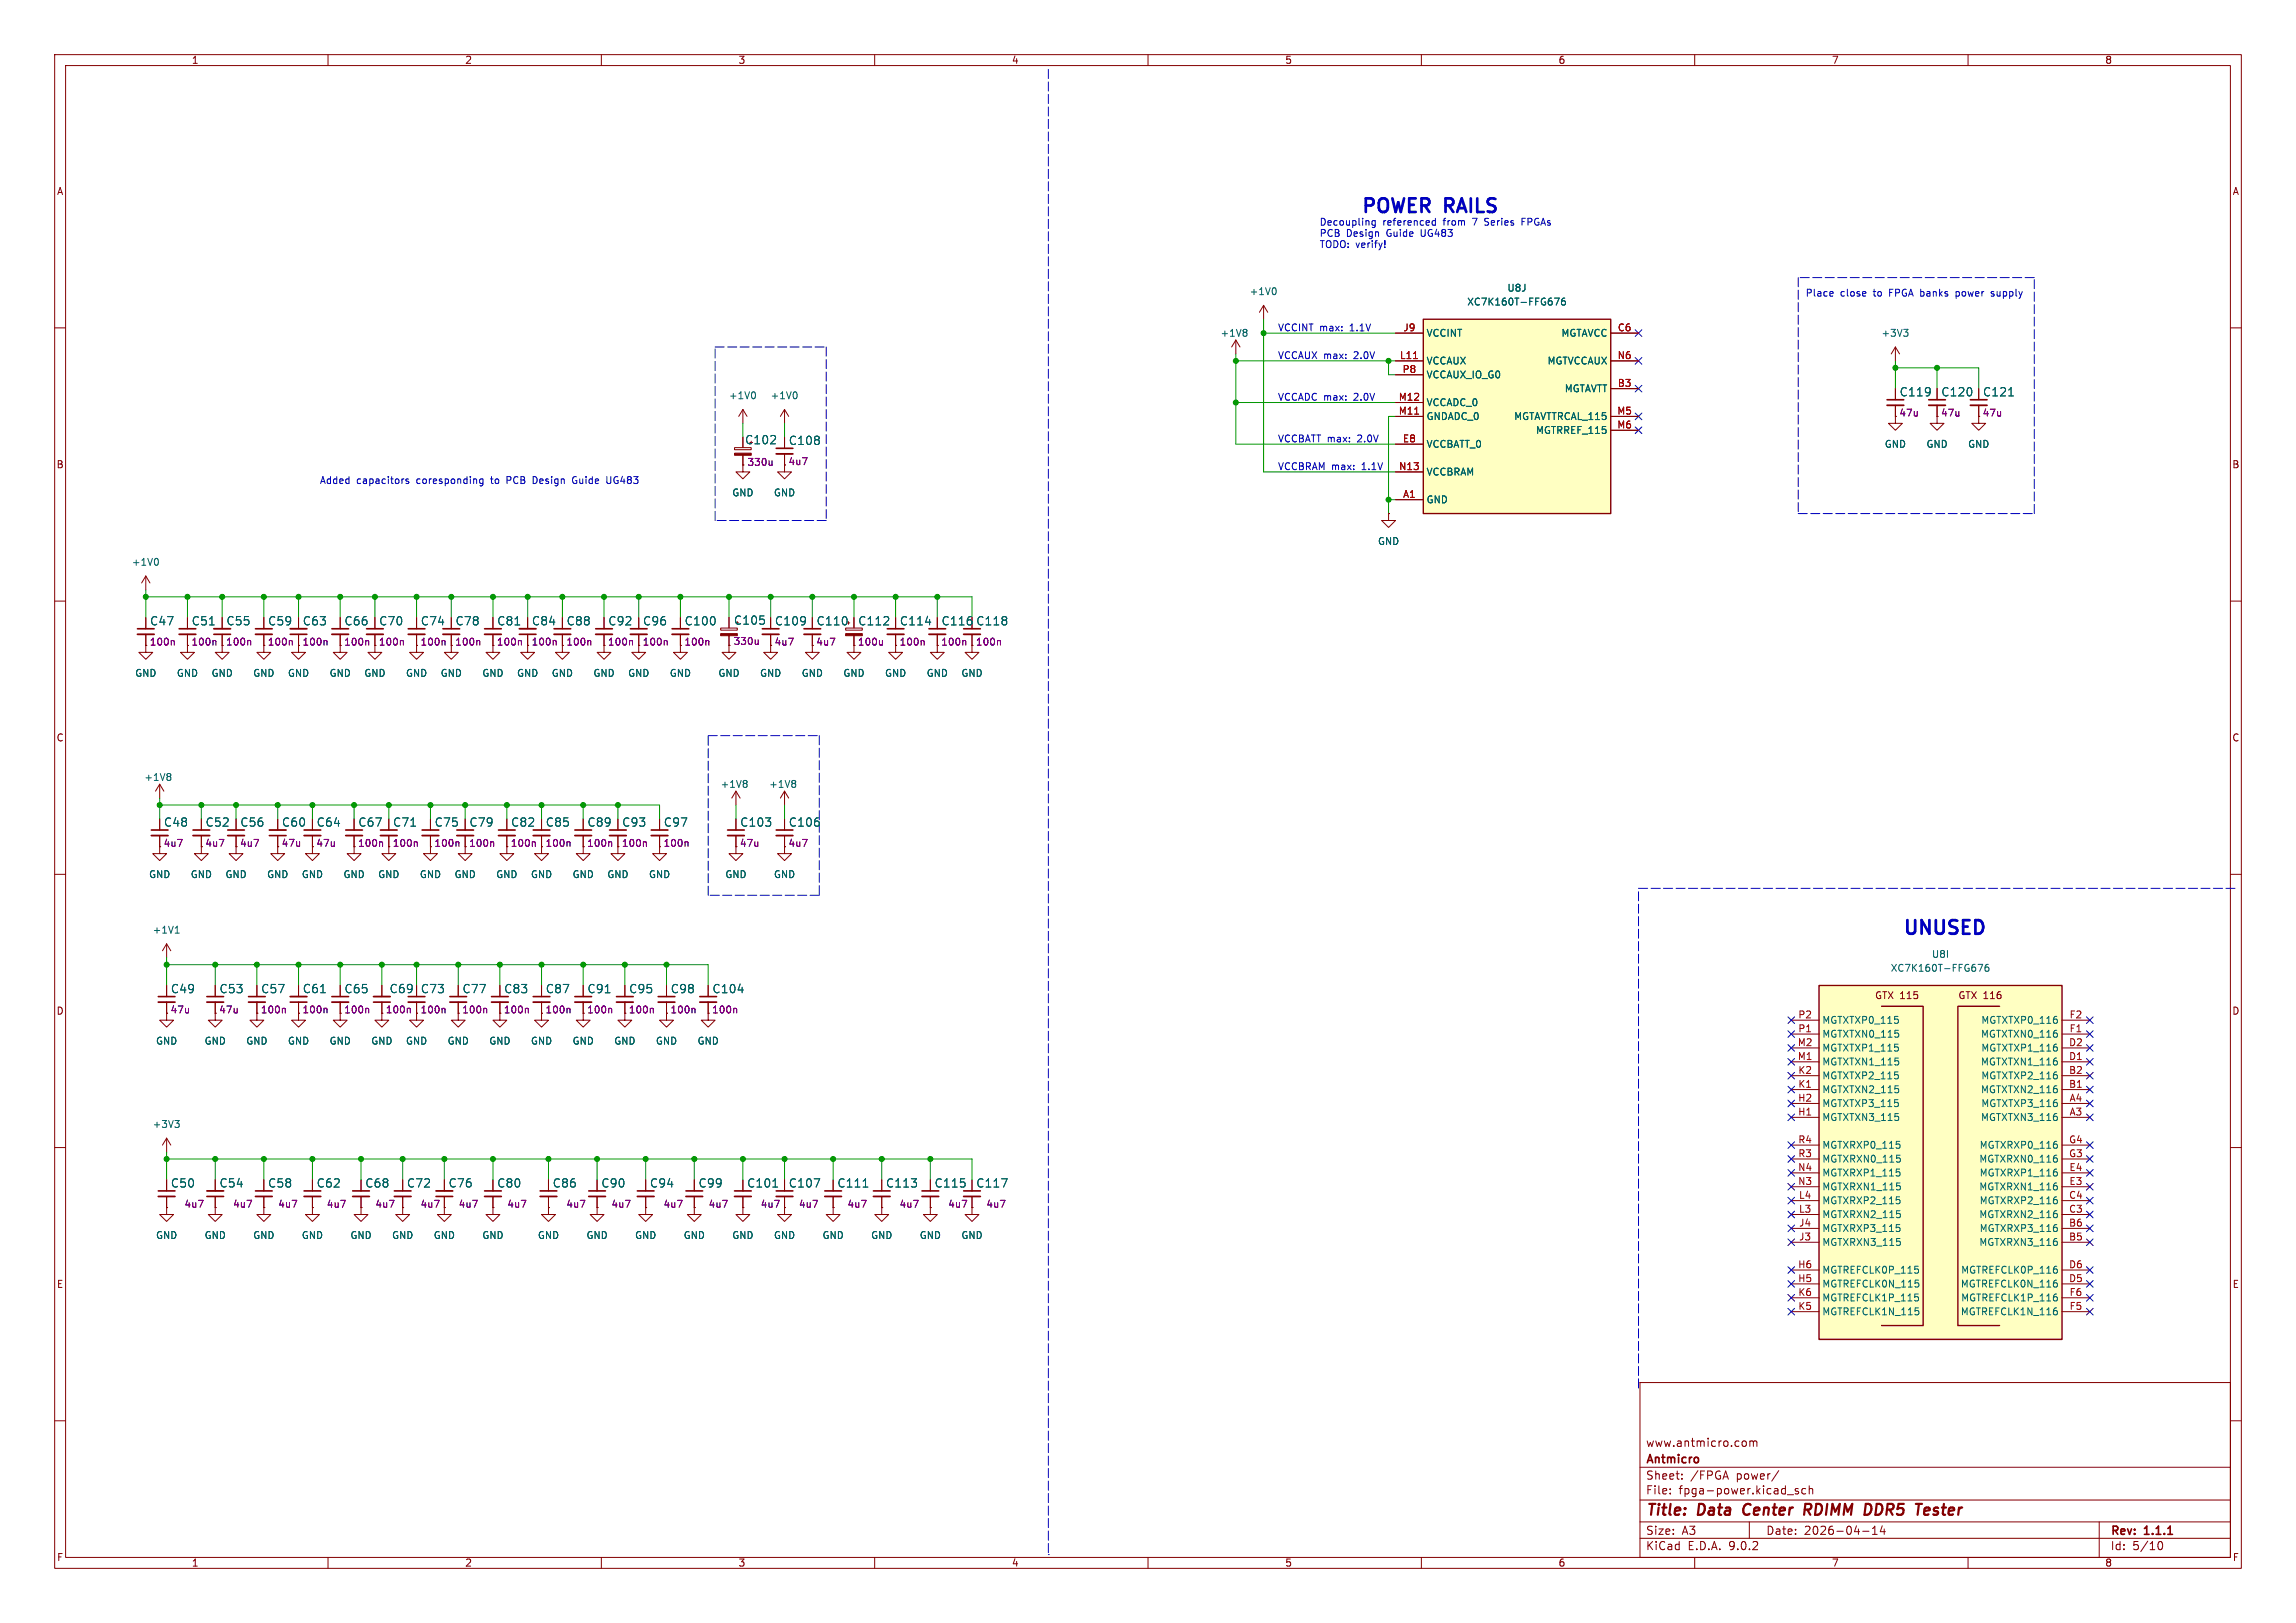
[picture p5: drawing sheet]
<svg xmlns="http://www.w3.org/2000/svg" width="420mm" height="297mm" viewBox="0 0 420 297" stroke-linecap="round" stroke-linejoin="round" font-family="sans-serif">
<defs><g id="words">
<g font-size="3.5" fill="#0000c2">
<text x="248.9" y="39.1">POWER</text>
<text x="264.5" y="39.1">RAILS</text>
<text x="348" y="171.2">UNUSED</text>
</g>
<g font-size="2.8" fill="#840000">
<text x="301" y="277.9">Title:</text>
<text x="310.6" y="277.9">Data</text>
<text x="319.7" y="277.9">Center</text>
<text x="331.7" y="277.9">RDIMM</text>
<text x="343.5" y="277.9">DDR5</text>
<text x="353.8" y="277.9">Tester</text>
</g>
<g font-size="2.1" fill="#006464">
<text x="347.4" y="72.7">C119</text>
<text x="355" y="72.7">C120</text>
<text x="362.6" y="72.7">C121</text>
<text x="144.2" y="81.6">C108</text>
<text x="27.4" y="114.7">C47</text>
<text x="35" y="114.7">C51</text>
<text x="41.3" y="114.6">C55</text>
<text x="49" y="114.7">C59</text>
<text x="55.3" y="114.7">C63</text>
<text x="62.9" y="114.7">C66</text>
<text x="69.3" y="114.7">C70</text>
<text x="76.9" y="114.7">C74</text>
<text x="83.2" y="114.7">C78</text>
<text x="90.9" y="114.7">C81</text>
<text x="97.2" y="114.6">C84</text>
<text x="103.6" y="114.7">C88</text>
<text x="111.2" y="114.7">C92</text>
<text x="117.5" y="114.7">C96</text>
<text x="125.2" y="114.7">C100</text>
<text x="134.2" y="114.5">C105</text>
<text x="141.7" y="114.7">C109</text>
<text x="149.3" y="114.7">C110</text>
<text x="156.9" y="114.7">C112</text>
<text x="164.5" y="114.7">C114</text>
<text x="172.1" y="114.7">C116</text>
<text x="178.5" y="114.7">C118</text>
<text x="29.9" y="151.5">C48</text>
<text x="37.5" y="151.5">C52</text>
<text x="43.9" y="151.5">C56</text>
<text x="51.5" y="151.5">C60</text>
<text x="57.8" y="151.5">C64</text>
<text x="65.5" y="151.5">C67</text>
<text x="71.8" y="151.5">C71</text>
<text x="79.4" y="151.5">C75</text>
<text x="85.8" y="151.5">C79</text>
<text x="93.4" y="151.5">C82</text>
<text x="99.8" y="151.5">C85</text>
<text x="107.4" y="151.5">C89</text>
<text x="113.7" y="151.5">C93</text>
<text x="121.3" y="151.5">C97</text>
<text x="135.3" y="151.5">C103</text>
<text x="144.2" y="151.5">C106</text>
<text x="31.2" y="182">C49</text>
<text x="40.1" y="182">C53</text>
<text x="47.7" y="182">C57</text>
<text x="55.3" y="182">C61</text>
<text x="62.9" y="182">C65</text>
<text x="71.2" y="182">C69</text>
<text x="76.9" y="182">C73</text>
<text x="84.5" y="182">C77</text>
<text x="92.1" y="182">C83</text>
<text x="99.8" y="182">C87</text>
<text x="107.4" y="182">C91</text>
<text x="115" y="182">C95</text>
<text x="122.6" y="182">C98</text>
<text x="130.2" y="182">C104</text>
<text x="31.2" y="217.5">C50</text>
<text x="40.1" y="217.5">C54</text>
<text x="49" y="217.5">C58</text>
<text x="57.8" y="217.5">C62</text>
<text x="66.7" y="217.5">C68</text>
<text x="74.4" y="217.5">C72</text>
<text x="82" y="217.5">C76</text>
<text x="90.9" y="217.5">C80</text>
<text x="101" y="217.5">C86</text>
<text x="109.9" y="217.5">C90</text>
<text x="118.8" y="217.5">C94</text>
<text x="127.7" y="217.5">C99</text>
<text x="136.6" y="217.5">C101</text>
<text x="144.2" y="217.5">C107</text>
<text x="153.1" y="217.5">C111</text>
<text x="162" y="217.5">C113</text>
<text x="170.9" y="217.5">C115</text>
<text x="178.5" y="217.5">C117</text>
</g>
<g font-size="2.1" fill="#840000">
<text x="136.2" y="81.5">C102</text>
<text x="301" y="268.2">Antmicro</text>
<text x="301" y="265">www.antmicro.com</text>
<text x="301" y="273.7">File:</text>
<text x="301" y="271">Sheet:</text>
<text x="307.1" y="273.7">fpga-power.kicad_sch</text>
<text x="309.2" y="271">/FPGA</text>
<text x="317.7" y="271">power/</text>
<text x="301" y="281.1">Size:</text>
<text x="307.6" y="281.1">A3</text>
<text x="323" y="281.1">Date:</text>
<text x="330" y="281.1">2026-04-14</text>
<text x="386" y="281.3">Rev:</text>
<text x="392.4" y="281.3">1.1.1</text>
<text x="301" y="283.9">KiCad</text>
<text x="308.7" y="283.9">E.D.A.</text>
<text x="316.3" y="283.9">9.0.2</text>
<text x="386" y="283.9">Id:</text>
<text x="390.1" y="283.9">5/10</text>
</g>
<g font-size="1.8" fill="#840000">
<text x="35" y="11.9">1</text>
<text x="85" y="11.9">2</text>
<text x="135" y="11.9">3</text>
<text x="185" y="11.9">4</text>
<text x="235" y="11.9">5</text>
<text x="285" y="11.9">6</text>
<text x="335" y="11.9">7</text>
<text x="385" y="11.9">8</text>
<text x="10.3" y="35.9">A</text>
<text x="408.3" y="35.9">A</text>
<text x="10.3" y="85.9">B</text>
<text x="408.2" y="85.9">B</text>
<text x="10.3" y="135.9">C</text>
<text x="408.2" y="135.9">C</text>
<text x="10.3" y="185.9">D</text>
<text x="342.9" y="183">GTX 115</text>
<text x="358.1" y="183">GTX 116</text>
<text x="408.2" y="185.9">D</text>
<text x="10.3" y="235.9">E</text>
<text x="408.3" y="235.9">E</text>
<text x="10.3" y="285.9">F</text>
<text x="35" y="286.9">1</text>
<text x="85" y="286.9">2</text>
<text x="135" y="286.9">3</text>
<text x="185" y="286.9">4</text>
<text x="235" y="286.9">5</text>
<text x="285" y="286.9">6</text>
<text x="335" y="286.9">7</text>
<text x="385" y="286.9">8</text>
<text x="408.3" y="285.9">F</text>
</g>
<g font-size="1.8" fill="#0000c2">
<text x="241.3" y="41.4">Decoupling</text>
<text x="252.9" y="41.4">referenced</text>
<text x="264.1" y="41.4">from</text>
<text x="269.7" y="41.4">7</text>
<text x="272" y="41.4">Series</text>
<text x="279" y="41.4">FPGAs</text>
<text x="241.3" y="43.4">PCB</text>
<text x="241.3" y="45.5">TODO: verify!</text>
<text x="246.3" y="43.4">Design</text>
<text x="253.7" y="43.4">Guide</text>
<text x="260.2" y="43.4">UG483</text>
<text x="330.2" y="54.4">Place</text>
<text x="336.6" y="54.4">close</text>
<text x="342.8" y="54.4">to</text>
<text x="345.9" y="54.4">FPGA banks</text>
<text x="358.4" y="54.4">power</text>
<text x="365.1" y="54.4">supply</text>
<text x="233.7" y="60.7">VCCINT max:</text>
<text x="233.7" y="65.8">VCCAUX max:</text>
<text x="247" y="60.7">1.1V</text>
<text x="247.8" y="65.8">2.0V</text>
<text x="233.7" y="73.4">VCCADC max:</text>
<text x="247.8" y="73.4">2.0V</text>
<text x="233.7" y="81">VCCBATT max:</text>
<text x="248.4" y="81">2.0V</text>
<text x="58.4" y="88.7">Added</text>
<text x="65.2" y="88.7">capacitors</text>
<text x="76.3" y="88.7">coresponding</text>
<text x="90.1" y="88.7">to</text>
<text x="93.2" y="88.7">PCB</text>
<text x="98.1" y="88.7">Design</text>
<text x="105.6" y="88.7">Guide</text>
<text x="112" y="88.7">UG483</text>
<text x="233.7" y="86.1">VCCBRAM max:</text>
<text x="249.2" y="86.1">1.1V</text>
</g>
<g font-size="1.8" fill="#006464">
<text x="275.6" y="53.6">U8J</text>
<text x="228.5" y="54.2">+1V0</text>
<text x="268.3" y="56.1">XC7K160T-FFG676</text>
<text x="223.2" y="61.8">+1V8</text>
<text x="260.9" y="61.8">VCCINT</text>
<text x="285.5" y="61.8">MGTAVCC</text>
<text x="344.1" y="61.8">+3V3</text>
<text x="260.9" y="66.9">VCCAUX</text>
<text x="260.9" y="69.4">VCCAUX_IO_G0</text>
<text x="283" y="66.9">MGTVCCAUX</text>
<text x="286.1" y="72">MGTAVTT</text>
<text x="133.2" y="73.3">+1V0</text>
<text x="140.9" y="73.3">+1V0</text>
<text x="260.9" y="74.5">VCCADC_0</text>
<text x="260.9" y="77.1">GNDADC_0</text>
<text x="276.9" y="77.1">MGTAVTTRCAL_115</text>
<text x="260.9" y="82.1">VCCBATT_0</text>
<text x="280.9" y="79.6">MGTRREF_115</text>
<text x="344.7" y="82.1">GND</text>
<text x="352.3" y="82.1">GND</text>
<text x="359.9" y="82.1">GND</text>
<text x="260.9" y="87.2">VCCBRAM</text>
<text x="133.9" y="91">GND</text>
<text x="141.5" y="91">GND</text>
<text x="260.9" y="92.3">GND</text>
<text x="252" y="99.9">GND</text>
<text x="24" y="103.7">+1V0</text>
<text x="24.6" y="124.1">GND</text>
<text x="32.3" y="124.1">GND</text>
<text x="38.6" y="124.1">GND</text>
<text x="46.2" y="124.1">GND</text>
<text x="52.6" y="124.1">GND</text>
<text x="60.2" y="124.1">GND</text>
<text x="66.5" y="124.1">GND</text>
<text x="74.2" y="124.1">GND</text>
<text x="80.5" y="124.1">GND</text>
<text x="88.1" y="124.1">GND</text>
<text x="94.5" y="124.1">GND</text>
<text x="100.8" y="124.1">GND</text>
<text x="108.5" y="124.1">GND</text>
<text x="114.8" y="124.1">GND</text>
<text x="122.4" y="124.1">GND</text>
<text x="131.3" y="124.1">GND</text>
<text x="138.9" y="124.1">GND</text>
<text x="146.6" y="124.1">GND</text>
<text x="154.2" y="124.1">GND</text>
<text x="161.8" y="124.1">GND</text>
<text x="169.4" y="124.1">GND</text>
<text x="175.8" y="124.1">GND</text>
<text x="26.3" y="143.1">+1V8</text>
<text x="131.7" y="144.4">+1V8</text>
<text x="140.6" y="144.4">+1V8</text>
<text x="27.2" y="160.9">GND</text>
<text x="34.8" y="160.9">GND</text>
<text x="41.1" y="160.9">GND</text>
<text x="48.8" y="160.9">GND</text>
<text x="55.1" y="160.9">GND</text>
<text x="62.7" y="160.9">GND</text>
<text x="69.1" y="160.9">GND</text>
<text x="76.7" y="160.9">GND</text>
<text x="83.1" y="160.9">GND</text>
<text x="90.7" y="160.9">GND</text>
<text x="97" y="160.9">GND</text>
<text x="104.6" y="160.9">GND</text>
<text x="111" y="160.9">GND</text>
<text x="118.6" y="160.9">GND</text>
<text x="132.6" y="160.9">GND</text>
<text x="141.5" y="160.9">GND</text>
<text x="27.8" y="171">+1V1</text>
<text x="345.8" y="178">XC7K160T-FFG676</text>
<text x="353.3" y="175.5">U8I</text>
<text x="28.4" y="191.4">GND</text>
<text x="37.3" y="191.4">GND</text>
<text x="45" y="191.4">GND</text>
<text x="52.6" y="191.4">GND</text>
<text x="60.2" y="191.4">GND</text>
<text x="67.8" y="191.4">GND</text>
<text x="74.2" y="191.4">GND</text>
<text x="81.8" y="191.4">GND</text>
<text x="89.4" y="191.4">GND</text>
<text x="97" y="191.4">GND</text>
<text x="104.6" y="191.4">GND</text>
<text x="112.3" y="191.4">GND</text>
<text x="119.9" y="191.4">GND</text>
<text x="127.5" y="191.4">GND</text>
<text x="333.2" y="187.6">MGTXTXP0_115</text>
<text x="333.2" y="190.1">MGTXTXN0_115</text>
<text x="362.3" y="190.1">MGTXTXN0_116</text>
<text x="362.3" y="187.6">MGTXTXP0_116</text>
<text x="333.2" y="192.6">MGTXTXP1_115</text>
<text x="333.2" y="195.2">MGTXTXN1_115</text>
<text x="333.2" y="197.7">MGTXTXP2_115</text>
<text x="362.3" y="195.2">MGTXTXN1_116</text>
<text x="362.3" y="192.6">MGTXTXP1_116</text>
<text x="362.3" y="197.7">MGTXTXP2_116</text>
<text x="333.2" y="200.3">MGTXTXN2_115</text>
<text x="333.2" y="202.8">MGTXTXP3_115</text>
<text x="362.3" y="200.3">MGTXTXN2_116</text>
<text x="362.3" y="202.8">MGTXTXP3_116</text>
<text x="27.8" y="206.6">+3V3</text>
<text x="333.2" y="205.3">MGTXTXN3_115</text>
<text x="362.3" y="205.3">MGTXTXN3_116</text>
<text x="333.2" y="210.4">MGTXRXP0_115</text>
<text x="333.2" y="213">MGTXRXN0_115</text>
<text x="333.2" y="215.5">MGTXRXP1_115</text>
<text x="362" y="213">MGTXRXN0_116</text>
<text x="362" y="210.4">MGTXRXP0_116</text>
<text x="362" y="215.5">MGTXRXP1_116</text>
<text x="333.2" y="218">MGTXRXN1_115</text>
<text x="333.2" y="220.6">MGTXRXP2_115</text>
<text x="362" y="218">MGTXRXN1_116</text>
<text x="362" y="220.6">MGTXRXP2_116</text>
<text x="28.4" y="226.9">GND</text>
<text x="37.3" y="226.9">GND</text>
<text x="46.2" y="226.9">GND</text>
<text x="55.1" y="226.9">GND</text>
<text x="64" y="226.9">GND</text>
<text x="71.6" y="226.9">GND</text>
<text x="79.2" y="226.9">GND</text>
<text x="88.1" y="226.9">GND</text>
<text x="98.3" y="226.9">GND</text>
<text x="107.2" y="226.9">GND</text>
<text x="116.1" y="226.9">GND</text>
<text x="125" y="226.9">GND</text>
<text x="133.9" y="226.9">GND</text>
<text x="141.5" y="226.9">GND</text>
<text x="150.4" y="226.9">GND</text>
<text x="159.3" y="226.9">GND</text>
<text x="168.1" y="226.9">GND</text>
<text x="175.8" y="226.9">GND</text>
<text x="333.2" y="223.1">MGTXRXN2_115</text>
<text x="333.2" y="225.7">MGTXRXP3_115</text>
<text x="362" y="223.1">MGTXRXN2_116</text>
<text x="362" y="225.7">MGTXRXP3_116</text>
<text x="333.2" y="228.2">MGTXRXN3_115</text>
<text x="333.2" y="233.3">MGTREFCLK0P_115</text>
<text x="358.6" y="233.3">MGTREFCLK0P_116</text>
<text x="362" y="228.2">MGTXRXN3_116</text>
<text x="333.2" y="235.8">MGTREFCLK0N_115</text>
<text x="333.2" y="238.4">MGTREFCLK1P_115</text>
<text x="358.6" y="235.8">MGTREFCLK0N_116</text>
<text x="358.6" y="238.4">MGTREFCLK1P_116</text>
<text x="333.2" y="240.9">MGTREFCLK1N_115</text>
<text x="358.6" y="240.9">MGTREFCLK1N_116</text>
</g>
<g font-size="1.8" fill="#a90000">
<text x="256" y="65.8">L11</text>
<text x="256.6" y="60.7">J9</text>
<text x="295.8" y="65.8">N6</text>
<text x="295.8" y="60.7">C6</text>
<text x="256.5" y="68.3">P8</text>
<text x="295.8" y="70.9">B3</text>
<text x="255.8" y="73.4">M12</text>
<text x="255.8" y="75.9">M11</text>
<text x="295.7" y="75.9">M5</text>
<text x="256.5" y="81">E8</text>
<text x="295.7" y="78.5">M6</text>
<text x="255.8" y="86.1">N13</text>
<text x="256.6" y="91.2">A1</text>
<text x="328.8" y="191.5">M2</text>
<text x="328.9" y="186.4">P2</text>
<text x="328.9" y="189">P1</text>
<text x="378.4" y="191.5">D2</text>
<text x="378.5" y="186.4">F2</text>
<text x="378.5" y="189">F1</text>
<text x="328.8" y="194.1">M1</text>
<text x="328.9" y="196.6">K2</text>
<text x="378.4" y="194.1">D1</text>
<text x="378.4" y="196.6">B2</text>
<text x="328.8" y="201.7">H2</text>
<text x="328.9" y="199.1">K1</text>
<text x="378.4" y="199.1">B1</text>
<text x="378.5" y="201.7">A4</text>
<text x="328.8" y="204.2">H1</text>
<text x="328.9" y="209.3">R4</text>
<text x="378.4" y="209.3">G4</text>
<text x="378.5" y="204.2">A3</text>
<text x="328.8" y="214.4">N4</text>
<text x="328.9" y="211.8">R3</text>
<text x="378.4" y="211.8">G3</text>
<text x="378.4" y="214.4">E4</text>
<text x="328.8" y="216.9">N3</text>
<text x="329" y="219.5">L4</text>
<text x="329" y="222">L3</text>
<text x="378.4" y="219.5">C4</text>
<text x="378.4" y="222">C3</text>
<text x="378.4" y="216.9">E3</text>
<text x="329" y="224.5">J4</text>
<text x="329" y="227.1">J3</text>
<text x="378.4" y="224.5">B6</text>
<text x="378.4" y="227.1">B5</text>
<text x="328.8" y="232.2">H6</text>
<text x="378.4" y="232.2">D6</text>
<text x="328.8" y="234.7">H5</text>
<text x="328.9" y="237.2">K6</text>
<text x="328.9" y="239.8">K5</text>
<text x="378.4" y="234.7">D5</text>
<text x="378.5" y="237.2">F6</text>
<text x="378.5" y="239.8">F5</text>
</g>
<g font-size="1.8" fill="#840084">
<text x="347.3" y="76.4">47u</text>
<text x="355" y="76.4">47u</text>
<text x="362.6" y="76.4">47u</text>
<text x="136.6" y="85.4">330u</text>
<text x="144.1" y="85.3">4u7</text>
<text x="27.3" y="118.3">100n</text>
<text x="34.9" y="118.3">100n</text>
<text x="41.3" y="118.3">100n</text>
<text x="48.9" y="118.3">100n</text>
<text x="55.2" y="118.3">100n</text>
<text x="62.9" y="118.4">100n</text>
<text x="69.2" y="118.3">100n</text>
<text x="76.8" y="118.3">100n</text>
<text x="83.2" y="118.3">100n</text>
<text x="90.8" y="118.3">100n</text>
<text x="97.2" y="118.3">100n</text>
<text x="103.5" y="118.3">100n</text>
<text x="111.1" y="118.3">100n</text>
<text x="117.5" y="118.3">100n</text>
<text x="125.1" y="118.3">100n</text>
<text x="134.1" y="118.2">330u</text>
<text x="141.6" y="118.3">4u7</text>
<text x="149.2" y="118.3">4u7</text>
<text x="156.8" y="118.3">100u</text>
<text x="164.5" y="118.3">100n</text>
<text x="172.1" y="118.3">100n</text>
<text x="178.4" y="118.3">100n</text>
<text x="29.8" y="155.2">4u7</text>
<text x="37.5" y="155.2">4u7</text>
<text x="43.8" y="155.2">4u7</text>
<text x="51.4" y="155.2">47u</text>
<text x="57.8" y="155.2">47u</text>
<text x="65.4" y="155.2">100n</text>
<text x="71.8" y="155.2">100n</text>
<text x="79.4" y="155.2">100n</text>
<text x="85.7" y="155.2">100n</text>
<text x="93.3" y="155.2">100n</text>
<text x="99.7" y="155.2">100n</text>
<text x="107.3" y="155.2">100n</text>
<text x="113.7" y="155.2">100n</text>
<text x="121.3" y="155.2">100n</text>
<text x="135.3" y="155.2">47u</text>
<text x="144.1" y="155.2">4u7</text>
<text x="31.1" y="185.6">47u</text>
<text x="40" y="185.6">47u</text>
<text x="47.6" y="185.6">100n</text>
<text x="55.2" y="185.6">100n</text>
<text x="62.9" y="185.6">100n</text>
<text x="70.5" y="185.6">100n</text>
<text x="76.8" y="185.6">100n</text>
<text x="84.5" y="185.6">100n</text>
<text x="92.1" y="185.6">100n</text>
<text x="99.7" y="185.6">100n</text>
<text x="107.3" y="185.6">100n</text>
<text x="114.9" y="185.6">100n</text>
<text x="122.6" y="185.6">100n</text>
<text x="130.2" y="185.6">100n</text>
<text x="33.7" y="221.2">4u7</text>
<text x="42.5" y="221.2">4u7</text>
<text x="50.8" y="221.2">4u7</text>
<text x="59.7" y="221.2">4u7</text>
<text x="68.6" y="221.2">4u7</text>
<text x="76.8" y="221.2">4u7</text>
<text x="83.8" y="221.2">4u7</text>
<text x="92.7" y="221.2">4u7</text>
<text x="103.5" y="221.2">4u7</text>
<text x="111.8" y="221.2">4u7</text>
<text x="121.3" y="221.2">4u7</text>
<text x="129.5" y="221.2">4u7</text>
<text x="139.1" y="221.2">4u7</text>
<text x="146" y="221.2">4u7</text>
<text x="154.9" y="221.2">4u7</text>
<text x="164.5" y="221.2">4u7</text>
<text x="173.4" y="221.2">4u7</text>
<text x="180.3" y="221.2">4u7</text>
</g>
</g></defs>
<g fill="none" stroke="#840000" stroke-width=".18">
<path d="M10 10h400v277h-400zM12 12h396v273h-396zM60 10v2M110 10v2M160 10v2M210 10v2M260 10v2M310 10v2M360 10v2M10 60h2M135.9 74.9v2.6M135.9 74.9l-.8 1.3"/>
<path d="M135.9 74.9l.8 1.3M143.5 74.9v2.6M143.5 74.9l-.8 1.3M143.5 74.9l.8 1.3M408 60h2M134.4 81.9h3v.4h-3zM135.9 85.1v1.3h-1.3l1.3 1.2 1.3-1.2h-1.3M135.9 85.1h.1M135.9 83.2v1.9M143.5 85.1v1.3h-1.3l1.3 1.2 1.3-1.2h-1.3M143.5 85.1h.1M143.5 80v2"/>
<path d="M143.5 83.1v2M10 110h2M156.2 118.1v1.3h-1.3l1.3 1.3 1.3-1.3h-1.3M156.2 118.1h.1M408 110h2M10 160h2M43.2 149.9v2M43.2 152.9v2M408 160h2M54.6 185.4v1.3h1.3l-1.3 1.3-1.3-1.3h1.3M54.6 185.4h.1M54.6 180.3v2.1"/>
<path d="M54.6 183.4v2M62.2 185.4v1.3h1.3l-1.3 1.3-1.2-1.3h1.2M62.2 185.4h.1M62.2 180.3v2.1M62.2 183.4v2M10 210h2M408 210h2M300 253h108v32h-108zM10 260h2M300 278.5h108M300 274.5h108M300 268.5h108"/>
<path d="M305.5 273.2v.2M305.5 272.5v.1M307.7 270.5v.2M307.7 269.8v.1M319.2 263.7l.2 .3v.4l-.2 .3M320 278.5v3M320.1 263.8l.4-.1 .2 .2M320.1 263.7v1M320.7 263.9l.2-.2 .4 .1 .1 .9M320.7 263.9v.8M325.4 269.1l-1.3 1.9M326.9 273.5h1.2"/>
<path d="M328.9 272.5l-.3-.1-.2 .2v.2l.5 .2v.3h-.5M330.3 272.5l-.4-.1-.3 .3v.4l.1 .2h.6M330.9 272.5l.3-.1 .3 .1 .1 .9M330.9 271.9v1.5M342.5 279.7l.4-.4v1.5M344.3 279.2l-.4 1.1h1M344.7 279.8v1M384 278.5v6.5M408 260h2M60 285v2M110 285v2M160 285v2"/>
<path d="M210 285v2M260 285v2M300 281.5h108M310 285v2M340.7 280.2h1.2M342.5 280.8h.9M360 285v2M394.7 282.7l.2-.5 .2-.1a.8 .8 0 0 1 .5 .7 .8 .8 0 0 1-.5 .8l-.2-.2-.2-.4"/>
</g>
<path d="M142 82h3M41.7 151.9h3M53.1 183.4h3M60.7 182.4h3.1M396.5 280.8h.9" fill="none" stroke="#840000" stroke-width=".3"/>
<path d="M319.2 275.5a1.27 1.27 0 0 0 0 1.6M330.6 276.3l.5 .9M331 275.2h-.7l-.3 2M331.1 276.2l-1 .1M342.3 275.7v.6M352.2 276l.5-.1 .2 .1 .1 .3-1 .2M352.8 277.1l-.6 .1" fill="none" stroke="#840000" stroke-width=".4"/>
<path d="M142 83.1h3M41.7 152.9h3M53.1 182.4h3M60.7 183.4h3.1" fill="none" stroke="#840000" stroke-width=".33"/>
<path d="M141.2 84.3v.9M141.2 85l-.2 .2M59.6 184.5l.2 .2v.7M67.3 184.5l.1 .2v.7" fill="none" stroke="#840084" stroke-width=".18"/>
<path d="M137.9 71.7a.79 .79 0 0 1 0 1.3M145.5 71.7a.79 .79 0 0 1 0 1.3" fill="none" stroke="#006464" stroke-width=".18"/>
<path d="M134.4 82.9h3v.4h-3z" fill="#840000" stroke="#840000" stroke-width=".18"/>
<g fill="#ffffc2">
<path d="M134.6 144.8l-.7 1.3z"/>
<path d="M134.6 144.8l.8 1.3z"/>
</g>
<path d="M134.6 144.8v2.5" fill="none" stroke="#ffffc2" stroke-width=".18"/>
<g fill="none" stroke="#840000" stroke-width=".18">
<path d="M346.7 76.2v1.3h1.3l-1.3 1.2-1.3-1.2h1.3M346.7 76.2h.1M346.7 63.5v2.5M346.7 71.1v2.1M346.7 74.2v2M346.7 63.5l-.8 1.3M346.7 63.5l.8 1.3M354.3 76.2v1.3h1.3l-1.3 1.2-1.2-1.2h1.2M354.3 76.2h.1M354.3 71.1v2.1M354.3 74.2v2M361.9 76.2v1.3h1.3l-1.3 1.2-1.2-1.2h1.2"/>
<path d="M361.9 76.2h.1M361.9 71.1v2.1M361.9 74.2v2M116.8 118.1v1.3h-1.2l1.2 1.3 1.3-1.3h-1.3M116.8 118.1h.1M116.8 113v2.1M116.8 116.1v2M131.8 114.9h3.1v.4h-3.1zM133.3 118.1v1.3h-1.2l1.2 1.3 1.3-1.3h-1.3M133.3 118.1h.1M133.3 113v1.9M133.3 116.3v1.8"/>
<path d="M29.2 154.9v1.3h-1.3l1.3 1.3 1.3-1.3h-1.3M29.2 154.9h.1M29.2 149.9v2M29.2 152.9v2M36.8 154.9v1.3h-1.2l1.2 1.3 1.3-1.3h-1.3M36.8 154.9h.1M36.8 149.9v2M36.8 152.9v2M43.2 154.9v1.3h-1.3l1.3 1.3 1.2-1.3h-1.2M43.2 154.9h.1M57.1 149.9v2M57.1 152.9v2"/>
<path d="M71.1 149.9v2M71.1 152.9v2M134.6 144.8l-.7 1.3M134.6 144.8l.8 1.3M134.6 144.8v2.5M30.5 172.7v2.6M30.5 172.7l-.8 1.3M30.5 172.7l.7 1.3M30.5 185.4v1.3h1.2l-1.2 1.3-1.3-1.3h1.3M30.5 185.4h.1M30.5 180.3v2.1M30.5 183.4v2"/>
<path d="M39.4 185.4v1.3h1.2l-1.2 1.3-1.3-1.3h1.3M39.4 185.4h.1M39.4 180.3v2.1M39.4 183.4v2M47 185.4v1.3h1.3l-1.3 1.3-1.3-1.3h1.3M47 185.4h.1M47 180.3v2.1M47 183.4v2"/>
</g>
<path d="M348.2 60.3h.8l-.4 .5M348.8 60.8l.2 .2v.3l-.2 .2M367.4 72.5h.9M136.4 142.8l.3 .3-.3 .3 .3 .2v.2l-.3 .3M32.1 170.8h.7M32.2 169.8l.2-.3v1.3" fill="none" stroke="#006464" stroke-width=".18"/>
<path d="M131.8 116h3.1v.3h-3.1z" fill="#840000" stroke="#840000" stroke-width=".18"/>
<path d="M121.9 117.2l.1 .2v.7M138.7 117.1v.8M138.7 117.8l-.2 .1M76.1 154l.2 .2v.7M52 184.5l.2 .2v.7" fill="none" stroke="#840084" stroke-width=".18"/>
<path d="M345.2 73.2h3M352.8 73.2h3.1M360.4 73.2h3.1M115.3 115.1h3.1M27.7 151.9h3M35.3 151.9h3.1M55.6 151.9h3.1M69.6 151.9h3M29 182.4h3M37.8 182.4h3.1M45.5 182.4h3" fill="none" stroke="#840000" stroke-width=".3"/>
<path d="M345.2 74.2h3M352.8 74.2h3.1M360.4 74.2h3.1M115.3 116.1h3.1M27.7 152.9h3M35.3 152.9h3.1M55.6 152.9h3.1M69.6 152.9h3M29 183.4h3M37.8 183.4h3.1M45.5 183.4h3" fill="none" stroke="#840000" stroke-width=".33"/>
<g fill="#ffffc2">
<path d="M29.2 143.5l-.8 1.3z"/>
<path d="M29.2 143.5l.8 1.3z"/>
</g>
<path d="M29.2 143.5v2.6" fill="none" stroke="#ffffc2" stroke-width=".18"/>
<g fill="none" stroke="#840000" stroke-width=".18">
<path d="M124.5 118.1v1.3h-1.3l1.3 1.3 1.2-1.3h-1.2M124.5 118.1h.1M124.5 113v2.1M124.5 116.1v2M141 118.1v1.3h-1.3l1.3 1.3 1.2-1.3h-1.2M141 118.1h.1M141 113v2.1M141 116.1v2M148.6 118.1v1.3h-1.3l1.3 1.3 1.3-1.3h-1.3M148.6 118.1h.1M148.6 113v2.1M148.6 116.1v2"/>
<path d="M163.8 118.1v1.3h-1.2l1.2 1.3 1.3-1.3h-1.3M163.8 118.1h.1M163.8 113v2.1M163.8 116.1v2M171.4 118.1v1.3h-1.2l1.2 1.3 1.3-1.3h-1.3M171.4 118.1h.1M171.4 113v2.1M171.4 116.1v2M177.8 118.1v1.3h-1.3l1.3 1.3 1.3-1.3h-1.3M177.8 118.1h.1M177.8 116.1v2M29.2 143.5l-.8 1.3"/>
<path d="M29.2 143.5l.8 1.3M29.2 143.5v2.6M57.1 154.9v1.3h-1.2l1.2 1.3 1.3-1.3h-1.3M57.1 154.9h.1M113 149.9v2M113 152.9v2M134.6 154.9v1.3h-1.3l1.3 1.3 1.3-1.3h-1.3M134.6 154.9h.1M134.6 149.9v2M134.6 152.9v2M143.5 154.9v1.3h-1.3l1.3 1.3 1.3-1.3h-1.3M143.5 154.9h.1"/>
<path d="M143.5 149.9v2M143.5 152.9v2M118.1 215.9v2M118.1 218.9v2.1M127 215.9v2M127 218.9v2.1M135.9 215.9v2M135.9 218.9v2.1M143.5 215.9v2M143.5 218.9v2.1M152.4 215.9v2M152.4 218.9v2.1"/>
<path d="M161.3 215.9v2M161.3 218.9v2.1M170.2 215.9v2M170.2 218.9v2.1M177.8 215.9v2M177.8 218.9v2.1M118.1 221v1.2h1.3l-1.3 1.3-1.3-1.3h1.3M118.1 221h.1M127 221v1.2h1.3l-1.3 1.3-1.3-1.3h1.3M127 221h.1M135.9 221v1.2h1.3l-1.3 1.3-1.3-1.3h1.3M135.9 221h.1"/>
<path d="M143.5 221v1.2h1.3l-1.3 1.3-1.3-1.3h1.3M143.5 221h.1M152.4 221v1.2h1.3l-1.3 1.3-1.3-1.3h1.3M152.4 221h.1M161.3 221v1.2h1.3l-1.3 1.3-1.3-1.3h1.3M161.3 221h.1M170.2 221v1.2h1.2l-1.2 1.3-1.3-1.3h1.3M170.2 221h.1M177.8 221v1.2h1.3l-1.3 1.3-1.3-1.3h1.3M177.8 221h.1"/>
</g>
<path d="M31 141.5l.3 .3-.3 .3 .3 .2v.3l-.3 .2M141.4 217.2h.8M157.9 217.2h.9" fill="none" stroke="#006464" stroke-width=".18"/>
<g fill="none" stroke="#840000" stroke-width=".3">
<path d="M122.9 115.1h3.1M139.4 115.1h3.1M147.1 115.1h3M162.3 115.1h3.1M169.9 115.1h3.1M176.3 115.1h3M111.5 151.9h3.1M133.1 151.9h3M142 151.9h3M116.6 217.9h3M125.5 217.9h3M134.4 217.9h3"/>
<path d="M142 217.9h3M150.9 217.9h3M159.8 217.9h3M168.7 217.9h3M176.3 217.9h3"/>
</g>
<g fill="none" stroke="#840000" stroke-width=".33">
<path d="M122.9 116.1h3.1M139.4 116.1h3.1M147.1 116.1h3M162.3 116.1h3.1M169.9 116.1h3.1M176.3 116.1h3M111.5 152.9h3.1M133.1 152.9h3M142 152.9h3M116.6 218.9h3M125.5 218.9h3M134.4 218.9h3"/>
<path d="M142 218.9h3M150.9 218.9h3M159.8 218.9h3M168.7 218.9h3M176.3 218.9h3"/>
</g>
<path d="M129.5 117.2l.2 .2v.7M168.9 117.2l.1 .2v.7M176.5 117.2l.2 .2v.7M182.8 117.2l.2 .2v.7M118.1 154l.1 .2v.7" fill="none" stroke="#840084" stroke-width=".18"/>
<g fill="#ffffc2">
<path d="M143.5 144.8l-.8 1.3z"/>
<path d="M143.5 144.8l.8 1.3z"/>
</g>
<path d="M143.5 144.8v2.5" fill="none" stroke="#ffffc2" stroke-width=".18"/>
<g fill="none" stroke="#840000" stroke-width=".18">
<path d="M26.7 118.1v1.3h-1.3l1.3 1.3 1.2-1.3h-1.2M26.7 118.1h.1M34.3 118.1v1.3h-1.3l1.3 1.3 1.3-1.3h-1.3M34.3 118.1h.1M40.6 118.1v1.3h-1.2l1.2 1.3 1.3-1.3h-1.3M40.6 118.1h.1M48.3 118.1v1.3h-1.3l1.3 1.3 1.2-1.3h-1.2M48.3 118.1h.1M48.3 113v2.1M48.3 116.1v2M54.6 118.1v1.3h-1.3l1.3 1.3 1.3-1.3h-1.3M54.6 118.1h.1"/>
<path d="M154.7 114.9h3v.4h-3zM154.9 114h.5M155.2 113.7v.5M156.2 113v1.9M156.2 116.3v1.8M120.6 154.9v1.3h-1.2l1.2 1.3 1.3-1.3h-1.3M120.6 154.9h.1M120.6 149.9v2M120.6 152.9v2M143.5 144.8l-.8 1.3M143.5 144.8l.8 1.3M143.5 144.8v2.5"/>
<path d="M76.2 185.4v1.3h1.3l-1.3 1.3-1.3-1.3h1.3M76.2 185.4h.1M76.2 180.3v2.1M76.2 183.4v2M83.8 185.4v1.3h1.3l-1.3 1.3-1.3-1.3h1.3M83.8 185.4h.1M114.3 180.3v2.1M114.3 183.4v2M121.9 185.4v1.3h1.3l-1.3 1.3-1.3-1.3h1.3M121.9 185.4h.1M121.9 180.3v2.1M121.9 183.4v2"/>
<path d="M129.5 185.4v1.3h1.3l-1.3 1.3-1.2-1.3h1.2M129.5 185.4h.1M129.5 180.3v2.1M129.5 183.4v2"/>
</g>
<path d="M145.3 142.8l.3 .3-.3 .3 .3 .2v.2l-.3 .3" fill="none" stroke="#006464" stroke-width=".18"/>
<path d="M46.7 115.1h3.1M119.1 151.9h3.1M74.7 182.4h3M112.8 182.4h3M120.4 182.4h3M128 182.4h3.1" fill="none" stroke="#840000" stroke-width=".3"/>
<path d="M46.7 116.1h3.1M119.1 152.9h3.1M74.7 183.4h3M112.8 183.4h3M120.4 183.4h3M128 183.4h3.1" fill="none" stroke="#840000" stroke-width=".33"/>
<path d="M53.3 117.2l.2 .2v.7M161.4 117.2v.9M161.4 117.9l-.2 .2M125.7 154l.2 .2v.7M81.2 184.5l.2 .2v.7M119.3 184.5l.2 .2v.7M126.9 184.5l.2 .2v.7M134.6 184.5l.1 .2v.7" fill="none" stroke="#840084" stroke-width=".18"/>
<path d="M154.7 116h3v.3h-3z" fill="#840000" stroke="#840000" stroke-width=".18"/>
<g fill="#ffffc2">
<path d="M332.7 180.3h44.5v64.8h-44.5z"/>
<path d="M344.2 184.2h7.6v58.4h-7.6z"/>
<path d="M358.1 184.2h7.7v58.4h-7.7z"/>
</g>
<path d="M332.7 180.3h44.5v64.8h-44.5zM344.2 184.2h7.6v58.4h-7.6M365.8 184.2h-7.7v58.4h7.7" fill="none" stroke="#840000" stroke-width=".25"/>
<g fill="none" stroke="#840000" stroke-width=".18">
<path d="M26.7 105.4v2.6M26.7 113v2.1M26.7 116.1v2M26.7 105.4l-.8 1.3M26.7 105.4l.7 1.3M34.3 113v2.1M34.3 116.1v2M40.6 113v2.1M40.6 116.1v2M54.6 113v2.1M54.6 116.1v2M96.5 113v2.1"/>
<path d="M96.5 116.1v2M102.9 118.1v1.3h-1.3l1.3 1.3 1.2-1.3h-1.2M102.9 118.1h.1M102.9 113v2.1M102.9 116.1v2M110.5 118.1v1.3h-1.3l1.3 1.3 1.3-1.3h-1.3M110.5 118.1h.1M110.5 113v2.1M110.5 116.1v2M50.8 149.9v2M50.8 152.9v2M78.7 154.9v1.3h-1.2l1.2 1.3 1.3-1.3h-1.3"/>
<path d="M78.7 154.9h.1M85.1 154.9v1.3h-1.3l1.3 1.3 1.3-1.3h-1.3M85.1 154.9h.1M85.1 149.9v2M85.1 152.9v2M92.7 154.9v1.3h-1.3l1.3 1.3 1.3-1.3h-1.3M92.7 154.9h.1M99.1 154.9v1.3h-1.3l1.3 1.3 1.2-1.3h-1.2M99.1 154.9h.1M99.1 149.9v2M99.1 152.9v2M106.7 154.9v1.3h-1.3l1.3 1.3 1.2-1.3h-1.2"/>
<path d="M106.7 154.9h.1M106.7 149.9v2M106.7 152.9v2M113 154.9v1.3h-1.2l1.2 1.3 1.3-1.3h-1.3M113 154.9h.1M83.8 180.3v2.1M83.8 183.4v2M99.1 185.4v1.3h1.2l-1.2 1.3-1.3-1.3h1.3M99.1 185.4h.1M99.1 180.3v2.1M99.1 183.4v2M106.7 185.4v1.3h1.2l-1.2 1.3-1.3-1.3h1.3"/>
<path d="M106.7 185.4h.1M106.7 180.3v2.1M106.7 183.4v2M114.3 185.4v1.3h1.3l-1.3 1.3-1.3-1.3h1.3M114.3 185.4h.1M327.7 186.7h5M327.7 189.2h5M327.7 191.8h5M327.7 194.3h5M327.7 196.9h5M327.7 199.4h5M377.2 186.7h5.1"/>
<path d="M377.2 189.2h5.1M377.2 191.8h5.1M377.2 194.3h5.1M377.2 196.9h5.1M377.2 199.4h5.1M327.7 201.9h5M327.7 204.5h5M327.7 209.6h5M327.7 212.1h5M327.7 214.6h5M327.7 217.2h5M327.7 219.7h5"/>
<path d="M377.2 201.9h5.1M377.2 204.5h5.1M377.2 209.6h5.1M377.2 212.1h5.1M377.2 214.6h5.1M377.2 217.2h5.1M377.2 219.7h5.1M327.7 222.2h5M327.7 224.8h5M327.7 227.3h5M327.7 232.4h5M327.7 234.9h5"/>
<path d="M327.7 237.5h5M377.2 222.2h5.1M377.2 224.8h5.1M377.2 227.3h5.1M377.2 232.4h5.1M377.2 234.9h5.1M377.2 237.5h5.1M327.7 240h5M377.2 240h5.1"/>
</g>
<g fill="none" stroke="#006464" stroke-width=".18">
<path d="M28.7 102.2a.79 .79 0 0 1 0 1.2M361.8 176.5h.9l-.6 1.2M363.7 176.5h-.4a.86 .86 0 0 0 0 1.2l.5-.1v-.4l-.2-.2h-.4l-.1 .2M346.9 208.9h.6M346.9 213.9h.6M346.9 219h.6M347 211.4h.6M347 216.5h.6M347.4 209.4l.2 .2-.2 .5M347.4 214.5l.2 .2-.2 .4M347.4 219.6l.2 .1-.2 .5M347.5 211.9l.1 .2-.1 .5"/>
<path d="M347.5 217l.1 .2-.1 .5M376.2 211.9l.1 .2-.1 .5M376.2 209.4l.1 .2-.1 .5M376.2 214.5l.1 .2-.1 .4M376.2 217l.1 .2-.1 .5M376.2 219.6l.1 .1-.1 .5M346.9 224.1h.6M347 221.6h.6M347 226.6h.6M347.4 224.6l.2 .2-.2 .5M347.5 222.1l.1 .2-.1 .5M347.5 227.2l.1 .2-.1 .4"/>
<path d="M350.3 231.7h.6M350.3 236.8h.6M350.3 234.3h.6M350.3 239.3h.6M350.7 232.2l.2 .2v.3l-.2 .3M350.7 237.3l.2 .2v.3l-.2 .3M350.9 234.8l.1 .2-.1 .5M350.9 239.9l.1 .2-.1 .4M376 231.7h.2M376 236.8h.2M376.1 232.2l.2 .2v.3l-.2 .3M376.1 237.3l.2 .2v.3l-.2 .3"/>
<path d="M376.2 222.1l.1 .2-.1 .5M376.2 224.6l.1 .2-.1 .5M376.2 227.2l.1 .2-.1 .4M376.2 234.8l.1 .2-.1 .5M376.2 239.9l.1 .2-.1 .4"/>
</g>
<g fill="none" stroke="#840000" stroke-width=".3">
<path d="M25.1 115.1h3.1M32.8 115.1h3M39.1 116.1h3.1M53.1 116.1h3M95 116.1h3M101.3 115.1h3.1M109 115.1h3M49.3 152.9h3M83.6 151.9h3M97.5 151.9h3.1M105.2 151.9h3M82.3 182.4h3"/>
<path d="M97.5 182.4h3.1M105.2 182.4h3"/>
</g>
<g fill="none" stroke="#840000" stroke-width=".33">
<path d="M25.1 116.1h3.1M32.8 116.1h3M39.1 115.1h3.1M53.1 115.1h3M95 115.1h3M101.3 116.1h3.1M109 116.1h3M49.3 151.9h3M83.6 152.9h3M97.5 152.9h3.1M105.2 152.9h3M82.3 183.4h3"/>
<path d="M97.5 183.4h3.1M105.2 183.4h3"/>
</g>
<g fill="none" stroke="#840084" stroke-width=".18">
<path d="M31.7 117.2l.2 .2v.7M39.3 117.2l.2 .2v.7M45.7 117.2l.1 .2v.6M59.6 117.2l.2 .2v.7M101.5 117.2l.2 .2v.6M107.9 117.2l.2 .2v.7M115.5 117.2l.2 .2v.7M90.1 154l.2 .2v.7M104.1 154l.2 .2v.7M111.7 154l.2 .2v.7M88.8 184.5l.2 .2v.7M104.1 184.5l.2 .2v.7"/>
<path d="M111.7 184.5l.2 .2v.7"/>
</g>
<g fill="#ffffc2">
<path d="M226.1 62.2l-.8 1.3z"/>
<path d="M226.1 62.2l.7 1.3z"/>
</g>
<path d="M226.1 62.2v2.6" fill="none" stroke="#ffffc2" stroke-width=".18"/>
<g fill="none" stroke="#840000" stroke-width=".18">
<path d="M231.1 55.9l-.7 1.3M231.1 55.9l.8 1.3M231.1 55.9v2.5M226.1 62.2l-.8 1.3M226.1 62.2l.7 1.3M226.1 62.2v2.6M254 94v1.3h-1.3l1.3 1.2 1.3-1.2h-1.3M254 94h.1M76.2 118.1v1.3h-1.3l1.3 1.3 1.3-1.3h-1.3M76.2 118.1h.1M64.8 154.9v1.3h-1.3l1.3 1.3 1.2-1.3h-1.2M64.8 154.9h.1"/>
<path d="M64.8 149.9v2M64.8 152.9v2M71.1 154.9v1.3h-1.3l1.3 1.3 1.3-1.3h-1.3M71.1 154.9h.1M78.7 149.9v2M78.7 152.9v2M92.7 149.9v2M92.7 152.9v2M69.8 185.4v1.3h1.3l-1.3 1.3-1.2-1.3h1.2M69.8 185.4h.1M69.8 180.3v2.1M69.8 183.4v2"/>
<path d="M91.4 185.4v1.3h1.3l-1.3 1.3-1.2-1.3h1.2M91.4 185.4h.1M91.4 180.3v2.1M91.4 183.4v2M30.5 208.3v2.5M30.5 215.9v2M30.5 218.9v2.1M30.5 208.3l-.8 1.3M30.5 208.3l.7 1.3M39.4 215.9v2M39.4 218.9v2.1M48.3 215.9v2"/>
<path d="M48.3 218.9v2.1M57.1 215.9v2M57.1 218.9v2.1M66 215.9v2M66 218.9v2.1M73.7 215.9v2M73.7 218.9v2.1M30.5 221v1.2h1.2l-1.2 1.3-1.3-1.3h1.3M30.5 221h.1M39.4 221v1.2h1.2l-1.2 1.3-1.3-1.3h1.3M39.4 221h.1M48.3 221v1.2h1.2l-1.2 1.3-1.3-1.3h1.3"/>
<path d="M48.3 221h.1M57.1 221v1.2h1.3l-1.3 1.3-1.2-1.3h1.2M57.1 221h.1M73.7 221v1.2h1.2l-1.2 1.3-1.3-1.3h1.3M73.7 221h.1"/>
</g>
<path d="M233.1 52.6a.79 .79 0 0 1 0 1.3M227.9 60.3l.2 .2-.2 .3 .2 .3v.2l-.2 .2M32 205h.8l-.4 .5M32.5 205.5l.3 .3v.3l-.3 .2" fill="none" stroke="#006464" stroke-width=".18"/>
<path d="M63.2 151.9h3.1M77.2 151.9h3.1M91.2 151.9h3M68.3 183.4h3.1M89.9 182.4h3.1M29 217.9h3M37.8 218.9h3.1M46.7 217.9h3.1M55.6 217.9h3.1M64.5 217.9h3.1M72.1 217.9h3.1" fill="none" stroke="#840000" stroke-width=".3"/>
<path d="M63.2 152.9h3.1M77.2 152.9h3.1M91.2 152.9h3M68.3 182.4h3.1M89.9 183.4h3.1M29 218.9h3M37.8 217.9h3.1M46.7 218.9h3.1M55.6 218.9h3.1M64.5 218.9h3.1M72.1 218.9h3.1" fill="none" stroke="#840000" stroke-width=".33"/>
<path d="M69.8 154l.2 .2v.7M83.8 154l.1 .2v.7M97.7 154l.2 .2v.7M74.9 184.5l.2 .2v.7M96.5 184.5l.1 .2v.7" fill="none" stroke="#840084" stroke-width=".18"/>
<path d="M260.3 58.4h34.3v35.6h-34.3z" fill="#ffffc2"/>
<path d="M260.3 58.4h34.3v35.6h-34.3z" fill="none" stroke="#840000" stroke-width=".25"/>
<g fill="none" stroke="#840000" stroke-width=".18">
<path d="M255.3 61h5M255.3 66h5M255.3 68.6h5M255.3 73.7h5M255.3 76.2h5M294.6 61h5.1M294.6 66h5.1M294.6 76.2h5.1M294.6 71.1h5.1M294.6 78.7h5.1M346.7 76.2h.1M346.7 71.1v2.1"/>
<path d="M346.7 74.2v2M354.3 76.2h.1M354.3 71.1v2.1M354.3 74.2v2M361.9 76.2h.1M361.9 71.1v2.1M361.9 74.2v2M135.9 85.1h.1M135.9 83.2v1.9M143.5 85.1h.1M143.5 80v2M143.5 83.1v2"/>
<path d="M254 94h.1M255.3 81.3h5M255.3 86.4h5M255.3 91.4h5M26.7 118.1h.1M26.7 113v2.1M26.7 116.1v2M34.3 118.1h.1M34.3 113v2.1M34.3 116.1v2M40.6 118.1h.1M40.6 113v2.1"/>
<path d="M40.6 116.1v2M48.3 118.1h.1M48.3 113v2.1M48.3 116.1v2M54.6 118.1h.1M54.6 113v2.1M54.6 116.1v2M62.2 118.1v1.3h-1.2l1.2 1.3 1.3-1.3h-1.3M62.2 118.1h.1M62.2 113v2.1M62.2 116.1v2M68.6 118.1v1.3h-1.3l1.3 1.3 1.2-1.3h-1.2"/>
<path d="M68.6 118.1h.1M68.6 113v2.1M68.6 116.1v2M76.2 118.1h.1M76.2 113v2.1M76.2 116.1v2M82.5 118.1v1.3h-1.2l1.2 1.3 1.3-1.3h-1.3M82.5 118.1h.1M82.5 113v2.1M82.5 116.1v2M90.2 118.1v1.3h-1.3l1.3 1.3 1.2-1.3h-1.2M90.2 118.1h.1"/>
<path d="M90.2 113v2.1M90.2 116.1v2M96.5 118.1v1.3h-1.3l1.3 1.3 1.3-1.3h-1.3M96.5 118.1h.1M96.5 113v2.1M96.5 116.1v2M102.9 118.1h.1M102.9 113v2.1M102.9 116.1v2M110.5 118.1h.1M110.5 113v2.1M110.5 116.1v2"/>
<path d="M116.8 118.1h.1M116.8 113v2.1M116.8 116.1v2M124.5 118.1h.1M124.5 113v2.1M124.5 116.1v2M133.3 118.1h.1M133.3 113v1.9M133.3 116.3v1.8M141 118.1h.1M141 113v2.1M141 116.1v2"/>
<path d="M148.6 118.1h.1M148.6 113v2.1M148.6 116.1v2M156.2 118.1h.1M156.2 113v1.9M156.2 116.3v1.8M163.8 118.1h.1M163.8 113v2.1M163.8 116.1v2M171.4 118.1h.1M171.4 113v2.1M171.4 116.1v2"/>
<path d="M177.8 118.1h.1M177.8 116.1v2M29.2 154.9h.1M29.2 149.9v2M29.2 152.9v2M36.8 154.9h.1M36.8 149.9v2M36.8 152.9v2M43.2 154.9h.1M43.2 149.9v2M43.2 152.9v2M50.8 154.9v1.3h-1.3l1.3 1.3 1.3-1.3h-1.3"/>
<path d="M50.8 154.9h.1M50.8 149.9v2M50.8 152.9v2M57.1 154.9h.1M57.1 149.9v2M57.1 152.9v2M64.8 154.9h.1M64.8 149.9v2M64.8 152.9v2M71.1 154.9h.1M71.1 149.9v2M71.1 152.9v2"/>
<path d="M78.7 154.9h.1M78.7 149.9v2M78.7 152.9v2M85.1 154.9h.1M85.1 149.9v2M85.1 152.9v2M92.7 154.9h.1M92.7 149.9v2M92.7 152.9v2M99.1 154.9h.1M99.1 149.9v2M99.1 152.9v2"/>
<path d="M106.7 154.9h.1M106.7 149.9v2M106.7 152.9v2M113 154.9h.1M113 149.9v2M113 152.9v2M120.6 154.9h.1M120.6 149.9v2M120.6 152.9v2M134.6 154.9h.1M134.6 149.9v2M134.6 152.9v2"/>
<path d="M143.5 154.9h.1M143.5 149.9v2M143.5 152.9v2M30.5 185.4h.1M30.5 180.3v2.1M30.5 183.4v2M39.4 185.4h.1M39.4 180.3v2.1M39.4 183.4v2M47 185.4h.1M47 180.3v2.1M47 183.4v2"/>
<path d="M54.6 185.4h.1M54.6 180.3v2.1M54.6 183.4v2M62.2 185.4h.1M62.2 180.3v2.1M62.2 183.4v2M69.8 185.4h.1M69.8 180.3v2.1M69.8 183.4v2M76.2 185.4h.1M76.2 180.3v2.1M76.2 183.4v2"/>
<path d="M83.8 185.4h.1M83.8 180.3v2.1M83.8 183.4v2M91.4 185.4h.1M91.4 180.3v2.1M91.4 183.4v2M99.1 185.4h.1M99.1 180.3v2.1M99.1 183.4v2M106.7 185.4h.1M106.7 180.3v2.1M106.7 183.4v2"/>
<path d="M114.3 185.4h.1M114.3 180.3v2.1M114.3 183.4v2M121.9 185.4h.1M121.9 180.3v2.1M121.9 183.4v2M129.5 185.4h.1M129.5 180.3v2.1M129.5 183.4v2M30.5 215.9v2M30.5 218.9v2.1M39.4 215.9v2"/>
<path d="M39.4 218.9v2.1M48.3 215.9v2M48.3 218.9v2.1M57.1 215.9v2M57.1 218.9v2.1M66 215.9v2M66 218.9v2.1M73.7 215.9v2M73.7 218.9v2.1M81.3 215.9v2M81.3 218.9v2.1M90.2 215.9v2"/>
<path d="M90.2 218.9v2.1M100.3 215.9v2M100.3 218.9v2.1M109.2 215.9v2M109.2 218.9v2.1M118.1 215.9v2M118.1 218.9v2.1M127 215.9v2M127 218.9v2.1M135.9 215.9v2M135.9 218.9v2.1M143.5 215.9v2"/>
<path d="M143.5 218.9v2.1M152.4 215.9v2M152.4 218.9v2.1M161.3 215.9v2M161.3 218.9v2.1M170.2 215.9v2M170.2 218.9v2.1M177.8 215.9v2M177.8 218.9v2.1M30.5 221h.1M39.4 221h.1M48.3 221h.1"/>
<path d="M57.1 221h.1M66 221v1.2h1.3l-1.3 1.3-1.2-1.3h1.2M66 221h.1M73.7 221h.1M81.3 221v1.2h1.2l-1.2 1.3-1.3-1.3h1.3M81.3 221h.1M90.2 221v1.2h1.2l-1.2 1.3-1.3-1.3h1.3M90.2 221h.1M100.3 221v1.2h1.3l-1.3 1.3-1.2-1.3h1.2M100.3 221h.1M109.2 221v1.2h1.3l-1.3 1.3-1.3-1.3h1.3M109.2 221h.1"/>
<path d="M118.1 221h.1M127 221h.1M135.9 221h.1M143.5 221h.1M152.4 221h.1M161.3 221h.1M170.2 221h.1M177.8 221h.1"/>
</g>
<path d="M258.6 65.6h.7M258.8 75.8h.7" fill="none" stroke="#a90000" stroke-width=".18"/>
<path d="M284.4 54.6h.8l-.5 1.2M286.2 54.6h-.3a.86 .86 0 0 0 0 1.2l.4-.1 .1-.4-.3-.3-.4 .1-.1 .2M367.4 72.5h.9M141.4 217.2h.8M157.9 217.2h.9" fill="none" stroke="#006464" stroke-width=".18"/>
<path d="M60.7 115.1h3.1M67.1 115.1h3M74.7 115.1h3M81 115.1h3.1M88.6 115.1h3.1M79.8 218.9h3M88.6 217.9h3.1M98.8 217.9h3.1M107.7 217.9h3" fill="none" stroke="#840000" stroke-width=".3"/>
<path d="M60.7 116.1h3.1M67.1 116.1h3M74.7 116.1h3M81 116.1h3.1M88.6 116.1h3.1M79.8 217.9h3M88.6 218.9h3.1M98.8 218.9h3.1M107.7 218.9h3" fill="none" stroke="#840000" stroke-width=".33"/>
<g fill="none" stroke="#840084" stroke-width=".18">
<path d="M141.2 84.3v.9M141.2 85l-.2 .2M31.7 117.2l.2 .2v.7M39.3 117.2l.2 .2v.7M45.7 117.2l.1 .2v.6M53.3 117.2l.2 .2v.7M59.6 117.2l.2 .2v.7M67.3 117.2l.1 .2v.7M73.6 117.2l.2 .2v.7M81.2 117.2l.2 .2v.7M87.6 117.2l.2 .2v.7M95.2 117.2l.2 .2v.7"/>
<path d="M101.5 117.2l.2 .2v.6M107.9 117.2l.2 .2v.7M115.5 117.2l.2 .2v.7M121.9 117.2l.1 .2v.7M129.5 117.2l.2 .2v.7M138.7 117.1v.8M138.7 117.8l-.2 .1M161.4 117.2v.9M161.4 117.9l-.2 .2M168.9 117.2l.1 .2v.7M176.5 117.2l.2 .2v.7M182.8 117.2l.2 .2v.7"/>
<path d="M69.8 154l.2 .2v.7M76.1 154l.2 .2v.7M83.8 154l.1 .2v.7M90.1 154l.2 .2v.7M97.7 154l.2 .2v.7M104.1 154l.2 .2v.7M111.7 154l.2 .2v.7M118.1 154l.1 .2v.7M125.7 154l.2 .2v.7M52 184.5l.2 .2v.7M59.6 184.5l.2 .2v.7M67.3 184.5l.1 .2v.7"/>
<path d="M74.9 184.5l.2 .2v.7M81.2 184.5l.2 .2v.7M88.8 184.5l.2 .2v.7M96.5 184.5l.1 .2v.7M104.1 184.5l.2 .2v.7M111.7 184.5l.2 .2v.7M119.3 184.5l.2 .2v.7M126.9 184.5l.2 .2v.7M134.6 184.5l.1 .2v.7"/>
</g>
<g fill="none" stroke="#0000c2" stroke-width=".18" stroke-dasharray="1.7 .6">
<path d="M191.8 12.7v271.8M328.9 50.8v43.2M372.1 50.8h-43.2M130.8 63.5h20.3M151.1 63.5v31.8M130.8 95.3v-31.8M151.1 95.3h-20.3M328.9 94h43.2M372.1 94v-43.2M129.5 134.6h20.4M149.9 134.6v29.2M129.5 163.8v-29.2"/>
<path d="M149.9 163.8h-20.4M299.7 162.6h109.2M299.7 254v-91.4M191.8 284.5h.1"/>
</g>
<g fill="none" stroke="#009600" stroke-width=".18">
<path d="M231.1 58.4v28h24.2M135.9 77.5v2.5M143.5 77.5v2.5M226.1 64.8v16.5h29.2M226.1 66h29.2M226.1 73.7h29.2M231.1 61h24.2M254 66v2.6h1.3M255.3 76.2h-1.3v17.8M346.7 66v5.1M346.7 67.3h15.2v3.8M354.3 67.3v3.8"/>
<path d="M254 91.4h1.3M26.7 109.2h151.1v3.8M26.7 108v5M34.3 109.2v3.8M40.6 109.2v3.8M48.3 109.2v3.8M54.6 109.2v3.8M62.2 109.2v3.8M68.6 109.2v3.8M76.2 109.2v3.8M82.5 109.2v3.8M90.2 109.2v3.8"/>
<path d="M96.5 109.2v3.8M102.9 109.2v3.8M110.5 109.2v3.8M116.8 109.2v3.8M124.5 109.2v3.8M133.3 109.2v3.8M141 109.2v3.8M148.6 109.2v3.8M156.2 109.2v3.8M163.8 109.2v3.8M171.4 109.2v3.8M29.2 147.3h91.4v2.6"/>
<path d="M29.2 146.1v3.8M36.8 147.3v2.6M43.2 147.3v2.6M50.8 147.3v2.6M57.1 147.3v2.6M64.8 147.3v2.6M71.1 147.3v2.6M78.7 147.3v2.6M85.1 147.3v2.6M92.7 147.3v2.6M99.1 147.3v2.6M106.7 147.3v2.6"/>
<path d="M113 147.3v2.6M134.6 147.3v2.6M143.5 147.3v2.6M30.5 176.5h99v3.8M30.5 175.3v5M39.4 176.5v3.8M47 176.5v3.8M54.6 176.5v3.8M62.2 176.5v3.8M69.8 176.5v3.8M76.2 176.5v3.8M83.8 176.5v3.8"/>
<path d="M91.4 176.5v3.8M99.1 176.5v3.8M106.7 176.5v3.8M114.3 176.5v3.8M121.9 176.5v3.8M30.5 210.8v5.1M30.5 212.1h147.3v3.8M39.4 212.1v3.8M48.3 212.1v3.8M57.1 212.1v3.8M66 212.1v3.8M73.7 212.1v3.8"/>
<path d="M81.3 212.1v3.8M90.2 212.1v3.8M100.3 212.1v3.8M109.2 212.1v3.8M118.1 212.1v3.8M127 212.1v3.8M135.9 212.1v3.8M143.5 212.1v3.8M152.4 212.1v3.8M161.3 212.1v3.8M170.2 212.1v3.8"/>
</g>
<g fill="none" stroke="#000084" stroke-width=".18">
<path d="M299.1 75.6l1.2 1.2M299.1 60.4l1.2 1.2M299.1 65.4l1.2 1.2M299.1 70.5l1.2 1.2M299.1 78.1l1.2 1.2M300.3 75.6l-1.2 1.2M300.3 60.4l-1.2 1.2M300.3 65.4l-1.2 1.2M300.3 70.5l-1.2 1.2M300.3 78.1l-1.2 1.2M327.1 193.7l1.2 1.2M327.1 198.8l1.2 1.2"/>
<path d="M327.1 196.2l1.2 1.3M327.1 186.1l1.2 1.2M327.1 191.2l1.2 1.2M327.1 188.6l1.2 1.2M328.3 193.7l-1.2 1.2M328.3 198.8l-1.2 1.2M328.3 196.2l-1.2 1.3M328.3 186.1l-1.2 1.2M328.3 191.2l-1.2 1.2M328.3 188.6l-1.2 1.2M381.7 196.2l1.2 1.3M381.7 198.8l1.2 1.2"/>
<path d="M381.7 191.2l1.2 1.2M381.7 188.6l1.2 1.2M381.7 186.1l1.2 1.2M381.7 193.7l1.2 1.2M382.9 196.2l-1.2 1.3M382.9 198.8l-1.2 1.2M382.9 191.2l-1.2 1.2M382.9 188.6l-1.2 1.2M382.9 186.1l-1.2 1.2M382.9 193.7l-1.2 1.2M327.1 211.5l1.2 1.2M327.1 216.6l1.2 1.2"/>
<path d="M327.1 219.1l1.2 1.2M327.1 208.9l1.2 1.3M327.1 214l1.2 1.2M327.1 201.3l1.2 1.2M327.1 203.9l1.2 1.2M328.3 211.5l-1.2 1.2M328.3 216.6l-1.2 1.2M328.3 219.1l-1.2 1.2M328.3 208.9l-1.2 1.3M328.3 214l-1.2 1.2M328.3 201.3l-1.2 1.2M328.3 203.9l-1.2 1.2"/>
<path d="M381.7 208.9l1.2 1.3M381.7 211.5l1.2 1.2M381.7 201.3l1.2 1.2M381.7 214l1.2 1.2M381.7 216.6l1.2 1.2M381.7 219.1l1.2 1.2M381.7 203.9l1.2 1.2M382.9 208.9l-1.2 1.3M382.9 211.5l-1.2 1.2M382.9 201.3l-1.2 1.2M382.9 214l-1.2 1.2M382.9 216.6l-1.2 1.2"/>
<path d="M382.9 219.1l-1.2 1.2M382.9 203.9l-1.2 1.2M327.1 221.6l1.2 1.3M327.1 224.2l1.2 1.2M327.1 231.8l1.2 1.2M327.1 239.4l1.2 1.2M327.1 236.9l1.2 1.2M327.1 234.3l1.2 1.3M327.1 226.7l1.2 1.2M328.3 221.6l-1.2 1.3M328.3 224.2l-1.2 1.2M328.3 231.8l-1.2 1.2"/>
<path d="M328.3 239.4l-1.2 1.2M328.3 236.9l-1.2 1.2M328.3 234.3l-1.2 1.3M328.3 226.7l-1.2 1.2M381.7 224.2l1.2 1.2M381.7 221.6l1.2 1.3M381.7 226.7l1.2 1.2M381.7 231.8l1.2 1.2M381.7 234.3l1.2 1.3M381.7 239.4l1.2 1.2M381.7 236.9l1.2 1.2M382.9 224.2l-1.2 1.2"/>
<path d="M382.9 221.6l-1.2 1.3M382.9 226.7l-1.2 1.2M382.9 231.8l-1.2 1.2M382.9 234.3l-1.2 1.3M382.9 239.4l-1.2 1.2M382.9 236.9l-1.2 1.2"/>
</g>
<g fill="none" stroke="#0000c2" stroke-width=".18">
<path d="M262.6 39.9v1.3M279 39.9h-.6v1.3M251.2 40.4l-.2 .2v.4l.2 .2h.4M251.4 40.4h.2M251.6 40.4v1l-.2 .2M253.3 45.2v.1M253.3 44v.8M262.2 40.4l-.2 .2v.4l.2 .2h.4M262.4 40.4h.2M278.4 40.6h.4M335.1 53.3l.2 .4-.6 .1M335.3 54.1l-.2 .1"/>
<path d="M357.8 53.3v1.3M357.8 54.1l.1 .1M357.9 53.3l-.1 .1M364.2 54.1l.4 .1M364.6 53.3l-.4 .2 .1 .2 .3 .1M73.8 87.6h.1M74.7 87.7l-.3-.1-.2 .2 .1 .2 .4 .1v.3h-.5M88.3 87.7l-.3-.1-.3 .3 .2 .5h.4M88.3 87.6v1.1l-.2 .2-.3-.1M97.8 87.2h-.3v1.3h.3M105.1 87.2a.68 .68 0 0 0-.4 .7 .68 .68 0 0 0 .4 .6M111 87.2l.1 1.2 .2 .1 .3-.1"/>
</g>
<g fill="#009600" stroke="#009600" stroke-width=".18">
<circle cx="254" cy="66" r=".46"/>
<circle cx="226.1" cy="66" r=".46"/>
<circle cx="231.1" cy="61" r=".46"/>
<circle cx="346.7" cy="67.3" r=".46"/>
<circle cx="354.3" cy="67.3" r=".46"/>
<circle cx="254" cy="91.4" r=".46"/>
<circle cx="99.1" cy="147.3" r=".46"/>
<circle cx="113" cy="147.3" r=".46"/>
<circle cx="124.5" cy="109.2" r=".46"/>
<circle cx="106.7" cy="147.3" r=".46"/>
<circle cx="141" cy="109.2" r=".46"/>
<circle cx="148.6" cy="109.2" r=".46"/>
<circle cx="102.9" cy="109.2" r=".46"/>
<circle cx="110.5" cy="109.2" r=".46"/>
<circle cx="116.8" cy="109.2" r=".46"/>
<circle cx="133.3" cy="109.2" r=".46"/>
<circle cx="163.8" cy="109.2" r=".46"/>
<circle cx="226.1" cy="73.7" r=".46"/>
<circle cx="171.4" cy="109.2" r=".46"/>
<circle cx="156.2" cy="109.2" r=".46"/>
<circle cx="152.4" cy="212.1" r=".46"/>
<circle cx="161.3" cy="212.1" r=".46"/>
<circle cx="143.5" cy="212.1" r=".46"/>
<circle cx="170.2" cy="212.1" r=".46"/>
<circle cx="135.9" cy="212.1" r=".46"/>
<circle cx="127" cy="212.1" r=".46"/>
<circle cx="121.9" cy="176.5" r=".46"/>
<circle cx="114.3" cy="176.5" r=".46"/>
<circle cx="106.7" cy="176.5" r=".46"/>
<circle cx="109.2" cy="212.1" r=".46"/>
<circle cx="118.1" cy="212.1" r=".46"/>
<circle cx="43.2" cy="147.3" r=".46"/>
<circle cx="29.2" cy="147.3" r=".46"/>
<circle cx="30.5" cy="176.5" r=".46"/>
<circle cx="36.8" cy="147.3" r=".46"/>
<circle cx="69.8" cy="176.5" r=".46"/>
<circle cx="62.2" cy="176.5" r=".46"/>
<circle cx="71.1" cy="147.3" r=".46"/>
<circle cx="47" cy="176.5" r=".46"/>
<circle cx="54.6" cy="176.5" r=".46"/>
<circle cx="64.8" cy="147.3" r=".46"/>
<circle cx="57.1" cy="147.3" r=".46"/>
<circle cx="50.8" cy="147.3" r=".46"/>
<circle cx="48.3" cy="212.1" r=".46"/>
<circle cx="57.1" cy="212.1" r=".46"/>
<circle cx="66" cy="212.1" r=".46"/>
<circle cx="30.5" cy="212.1" r=".46"/>
<circle cx="39.4" cy="212.1" r=".46"/>
<circle cx="81.3" cy="212.1" r=".46"/>
<circle cx="39.4" cy="176.5" r=".46"/>
<circle cx="73.7" cy="212.1" r=".46"/>
<circle cx="100.3" cy="212.1" r=".46"/>
<circle cx="90.2" cy="212.1" r=".46"/>
<circle cx="96.5" cy="109.2" r=".46"/>
<circle cx="76.2" cy="109.2" r=".46"/>
<circle cx="68.6" cy="109.2" r=".46"/>
<circle cx="90.2" cy="109.2" r=".46"/>
<circle cx="82.5" cy="109.2" r=".46"/>
<circle cx="48.3" cy="109.2" r=".46"/>
<circle cx="40.6" cy="109.2" r=".46"/>
<circle cx="26.7" cy="109.2" r=".46"/>
<circle cx="62.2" cy="109.2" r=".46"/>
<circle cx="54.6" cy="109.2" r=".46"/>
<circle cx="34.3" cy="109.2" r=".46"/>
<circle cx="76.2" cy="176.5" r=".46"/>
<circle cx="83.8" cy="176.5" r=".46"/>
<circle cx="92.7" cy="147.3" r=".46"/>
<circle cx="99.1" cy="176.5" r=".46"/>
<circle cx="91.4" cy="176.5" r=".46"/>
<circle cx="85.1" cy="147.3" r=".46"/>
<circle cx="78.7" cy="147.3" r=".46"/>
</g>
<use href="#words"/>
</svg>
